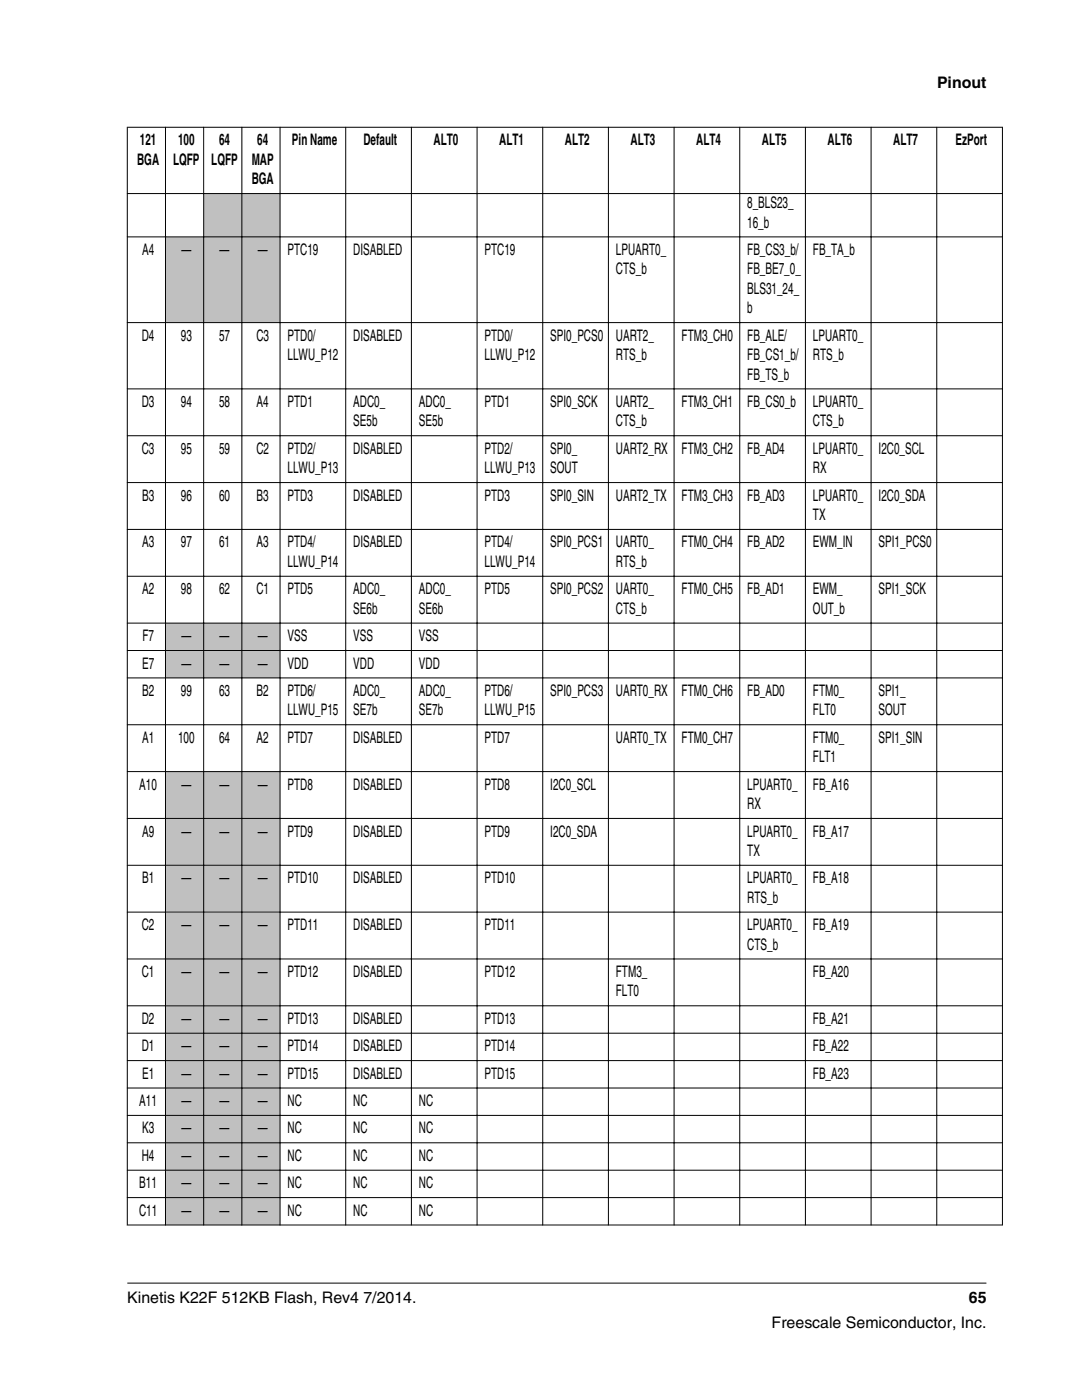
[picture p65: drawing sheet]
<svg xmlns="http://www.w3.org/2000/svg" width="216mm" height="279mm" viewBox="0 0 216 279" stroke-linecap="round" stroke-linejoin="round" font-family="sans-serif">
<defs><g id="words">
<g font-size="3.2">
<text x="187" y="17.5">Pinout</text>
<text x="27.9" y="29">121</text>
<text x="35.5" y="29">100</text>
<text x="43.7" y="29">64</text>
<text x="51.3" y="29">64</text>
<text x="58.3" y="29">Pin Name</text>
<text x="72.5" y="29">Default</text>
<text x="86.5" y="29">ALT0</text>
<text x="99.6" y="29">ALT1</text>
<text x="112.7" y="29">ALT2</text>
<text x="125.8" y="29">ALT3</text>
<text x="138.9" y="29">ALT4</text>
<text x="152" y="29">ALT5</text>
<text x="165.1" y="29">ALT6</text>
<text x="178.2" y="29">ALT7</text>
<text x="190.7" y="29">EzPort</text>
<text x="27.4" y="32.9">BGA</text>
<text x="34.5" y="32.9">LQFP</text>
<text x="42.2" y="32.9">LQFP</text>
<text x="50.2" y="32.9">MAP</text>
<text x="50.2" y="36.8">BGA</text>
<text x="149.1" y="41.5">8_BLS23_</text>
<text x="149.1" y="45.4">16_b</text>
<text x="28.3" y="50.9">A4</text>
<text x="36.2" y="50.9">—</text>
<text x="43.8" y="50.9">—</text>
<text x="51.4" y="50.9">—</text>
<text x="57.4" y="50.9">PTC19</text>
<text x="70.5" y="50.9">DISABLED</text>
<text x="96.7" y="50.9">PTC19</text>
<text x="122.9" y="50.9">LPUART0_</text>
<text x="149.1" y="50.9">FB_CS3_b/</text>
<text x="162.2" y="50.9">FB_TA_b</text>
<text x="122.9" y="54.8">CTS_b</text>
<text x="149.1" y="54.8">FB_BE7_0_</text>
<text x="149.1" y="58.6">BLS31_24_</text>
<text x="149.1" y="62.5">b</text>
<text x="28.3" y="68">D4</text>
<text x="36.1" y="68">93</text>
<text x="43.7" y="68">57</text>
<text x="51.2" y="68">C3</text>
<text x="57.4" y="68">PTD0/</text>
<text x="57.4" y="71.9">LLWU_P12</text>
<text x="70.5" y="68">DISABLED</text>
<text x="96.7" y="68">PTD0/</text>
<text x="96.7" y="71.9">LLWU_P12</text>
<text x="109.8" y="68">SPI0_PCS0</text>
<text x="122.9" y="68">UART2_</text>
<text x="122.9" y="71.9">RTS_b</text>
<text x="136" y="68">FTM3_CH0</text>
<text x="149.1" y="68">FB_ALE/</text>
<text x="149.1" y="71.9">FB_CS1_b/</text>
<text x="162.2" y="68">LPUART0_</text>
<text x="162.2" y="71.9">RTS_b</text>
<text x="149.1" y="75.8">FB_TS_b</text>
<text x="28.3" y="81.2">D3</text>
<text x="36.1" y="81.2">94</text>
<text x="43.7" y="81.2">58</text>
<text x="51.2" y="81.2">A4</text>
<text x="57.4" y="81.2">PTD1</text>
<text x="70.5" y="81.2">ADC0_</text>
<text x="83.6" y="81.2">ADC0_</text>
<text x="96.7" y="81.2">PTD1</text>
<text x="109.8" y="81.2">SPI0_SCK</text>
<text x="122.9" y="81.2">UART2_</text>
<text x="136" y="81.2">FTM3_CH1</text>
<text x="149.1" y="81.2">FB_CS0_b</text>
<text x="162.2" y="81.2">LPUART0_</text>
<text x="70.5" y="85.1">SE5b</text>
<text x="83.6" y="85.1">SE5b</text>
<text x="122.9" y="85.1">CTS_b</text>
<text x="162.2" y="85.1">CTS_b</text>
<text x="28.3" y="90.6">C3</text>
<text x="36.1" y="90.6">95</text>
<text x="43.7" y="90.6">59</text>
<text x="51.2" y="90.6">C2</text>
<text x="57.4" y="90.6">PTD2/</text>
<text x="57.4" y="94.4">LLWU_P13</text>
<text x="70.5" y="90.6">DISABLED</text>
<text x="96.7" y="90.6">PTD2/</text>
<text x="96.7" y="94.4">LLWU_P13</text>
<text x="109.8" y="90.6">SPI0_</text>
<text x="109.8" y="94.4">SOUT</text>
<text x="122.9" y="90.6">UART2_RX</text>
<text x="136" y="90.6">FTM3_CH2</text>
<text x="149.1" y="90.6">FB_AD4</text>
<text x="162.2" y="90.6">LPUART0_</text>
<text x="162.2" y="94.4">RX</text>
<text x="175.3" y="90.6">I2C0_SCL</text>
<text x="28.3" y="99.9">B3</text>
<text x="36.1" y="99.9">96</text>
<text x="43.7" y="99.9">60</text>
<text x="51.2" y="99.9">B3</text>
<text x="57.4" y="99.9">PTD3</text>
<text x="70.5" y="99.9">DISABLED</text>
<text x="96.7" y="99.9">PTD3</text>
<text x="109.8" y="99.9">SPI0_SIN</text>
<text x="122.9" y="99.9">UART2_TX</text>
<text x="136" y="99.9">FTM3_CH3</text>
<text x="149.1" y="99.9">FB_AD3</text>
<text x="162.2" y="99.9">LPUART0_</text>
<text x="175.3" y="99.9">I2C0_SDA</text>
<text x="162.2" y="103.8">TX</text>
<text x="28.3" y="109.3">A3</text>
<text x="36.1" y="109.3">97</text>
<text x="43.7" y="109.3">61</text>
<text x="51.2" y="109.3">A3</text>
<text x="57.4" y="109.3">PTD4/</text>
<text x="57.4" y="113.1">LLWU_P14</text>
<text x="70.5" y="109.3">DISABLED</text>
<text x="96.7" y="109.3">PTD4/</text>
<text x="96.7" y="113.1">LLWU_P14</text>
<text x="109.8" y="109.3">SPI0_PCS1</text>
<text x="122.9" y="109.3">UART0_</text>
<text x="122.9" y="113.1">RTS_b</text>
<text x="136" y="109.3">FTM0_CH4</text>
<text x="149.1" y="109.3">FB_AD2</text>
<text x="162.2" y="109.3">EWM_IN</text>
<text x="175.3" y="109.3">SPI1_PCS0</text>
<text x="28.3" y="118.6">A2</text>
<text x="36.1" y="118.6">98</text>
<text x="43.7" y="118.6">62</text>
<text x="51.2" y="118.6">C1</text>
<text x="57.4" y="118.6">PTD5</text>
<text x="70.5" y="118.6">ADC0_</text>
<text x="83.6" y="118.6">ADC0_</text>
<text x="96.7" y="118.6">PTD5</text>
<text x="109.8" y="118.6">SPI0_PCS2</text>
<text x="122.9" y="118.6">UART0_</text>
<text x="136" y="118.6">FTM0_CH5</text>
<text x="149.1" y="118.6">FB_AD1</text>
<text x="162.2" y="118.6">EWM_</text>
<text x="175.3" y="118.6">SPI1_SCK</text>
<text x="70.5" y="122.5">SE6b</text>
<text x="83.6" y="122.5">SE6b</text>
<text x="122.9" y="122.5">CTS_b</text>
<text x="162.2" y="122.5">OUT_b</text>
<text x="28.4" y="128">F7</text>
<text x="36.2" y="128">—</text>
<text x="43.8" y="128">—</text>
<text x="51.4" y="128">—</text>
<text x="57.4" y="128">VSS</text>
<text x="70.5" y="128">VSS</text>
<text x="83.6" y="128">VSS</text>
<text x="28.3" y="133.4">E7</text>
<text x="36.2" y="133.4">—</text>
<text x="43.8" y="133.4">—</text>
<text x="51.4" y="133.4">—</text>
<text x="57.4" y="133.4">VDD</text>
<text x="70.5" y="133.4">VDD</text>
<text x="83.6" y="133.4">VDD</text>
<text x="28.3" y="138.9">B2</text>
<text x="36.1" y="138.9">99</text>
<text x="43.7" y="138.9">63</text>
<text x="51.2" y="138.9">B2</text>
<text x="57.4" y="138.9">PTD6/</text>
<text x="57.4" y="142.8">LLWU_P15</text>
<text x="70.5" y="138.9">ADC0_</text>
<text x="70.5" y="142.8">SE7b</text>
<text x="83.6" y="138.9">ADC0_</text>
<text x="83.6" y="142.8">SE7b</text>
<text x="96.7" y="138.9">PTD6/</text>
<text x="96.7" y="142.8">LLWU_P15</text>
<text x="109.8" y="138.9">SPI0_PCS3</text>
<text x="122.9" y="138.9">UART0_RX</text>
<text x="136" y="138.9">FTM0_CH6</text>
<text x="149.1" y="138.9">FB_AD0</text>
<text x="162.2" y="138.9">FTM0_</text>
<text x="162.2" y="142.8">FLT0</text>
<text x="175.3" y="138.9">SPI1_</text>
<text x="175.3" y="142.8">SOUT</text>
<text x="28.3" y="148.2">A1</text>
<text x="35.5" y="148.2">100</text>
<text x="43.7" y="148.2">64</text>
<text x="51.2" y="148.2">A2</text>
<text x="57.4" y="148.2">PTD7</text>
<text x="70.5" y="148.2">DISABLED</text>
<text x="96.7" y="148.2">PTD7</text>
<text x="122.9" y="148.2">UART0_TX</text>
<text x="136" y="148.2">FTM0_CH7</text>
<text x="162.2" y="148.2">FTM0_</text>
<text x="175.3" y="148.2">SPI1_SIN</text>
<text x="162.2" y="152.1">FLT1</text>
<text x="27.8" y="157.6">A10</text>
<text x="36.2" y="157.6">—</text>
<text x="43.8" y="157.6">—</text>
<text x="51.4" y="157.6">—</text>
<text x="57.4" y="157.6">PTD8</text>
<text x="70.5" y="157.6">DISABLED</text>
<text x="96.7" y="157.6">PTD8</text>
<text x="109.8" y="157.6">I2C0_SCL</text>
<text x="149.1" y="157.6">LPUART0_</text>
<text x="149.1" y="161.5">RX</text>
<text x="162.2" y="157.6">FB_A16</text>
<text x="28.3" y="166.9">A9</text>
<text x="36.2" y="166.9">—</text>
<text x="43.8" y="166.9">—</text>
<text x="51.4" y="166.9">—</text>
<text x="57.4" y="166.9">PTD9</text>
<text x="70.5" y="166.9">DISABLED</text>
<text x="96.7" y="166.9">PTD9</text>
<text x="109.8" y="166.9">I2C0_SDA</text>
<text x="149.1" y="166.9">LPUART0_</text>
<text x="162.2" y="166.9">FB_A17</text>
<text x="149.1" y="170.8">TX</text>
<text x="28.3" y="176.3">B1</text>
<text x="36.2" y="176.3">—</text>
<text x="43.8" y="176.3">—</text>
<text x="51.4" y="176.3">—</text>
<text x="57.4" y="176.3">PTD10</text>
<text x="70.5" y="176.3">DISABLED</text>
<text x="96.7" y="176.3">PTD10</text>
<text x="149.1" y="176.3">LPUART0_</text>
<text x="162.2" y="176.3">FB_A18</text>
<text x="28.3" y="185.6">C2</text>
<text x="36.2" y="185.6">—</text>
<text x="43.8" y="185.6">—</text>
<text x="51.4" y="185.6">—</text>
<text x="57.4" y="185.6">PTD11</text>
<text x="70.5" y="185.6">DISABLED</text>
<text x="96.7" y="185.6">PTD11</text>
<text x="149.1" y="180.2">RTS_b</text>
<text x="149.1" y="185.6">LPUART0_</text>
<text x="162.2" y="185.6">FB_A19</text>
<text x="149.1" y="189.5">CTS_b</text>
<text x="28.3" y="195">C1</text>
<text x="36.2" y="195">—</text>
<text x="43.8" y="195">—</text>
<text x="51.4" y="195">—</text>
<text x="57.4" y="195">PTD12</text>
<text x="70.5" y="195">DISABLED</text>
<text x="96.7" y="195">PTD12</text>
<text x="122.9" y="195">FTM3_</text>
<text x="162.2" y="195">FB_A20</text>
<text x="122.9" y="198.9">FLT0</text>
<text x="28.3" y="204.3">D2</text>
<text x="28.3" y="209.8">D1</text>
<text x="36.2" y="204.3">—</text>
<text x="36.2" y="209.8">—</text>
<text x="43.8" y="204.3">—</text>
<text x="43.8" y="209.8">—</text>
<text x="51.4" y="204.3">—</text>
<text x="51.4" y="209.8">—</text>
<text x="57.4" y="204.3">PTD13</text>
<text x="57.4" y="209.8">PTD14</text>
<text x="70.5" y="204.3">DISABLED</text>
<text x="70.5" y="209.8">DISABLED</text>
<text x="96.7" y="204.3">PTD13</text>
<text x="96.7" y="209.8">PTD14</text>
<text x="162.2" y="204.3">FB_A21</text>
<text x="162.2" y="209.8">FB_A22</text>
<text x="28.3" y="215.3">E1</text>
<text x="36.2" y="215.3">—</text>
<text x="43.8" y="215.3">—</text>
<text x="51.4" y="215.3">—</text>
<text x="57.4" y="215.3">PTD15</text>
<text x="70.5" y="215.3">DISABLED</text>
<text x="96.7" y="215.3">PTD15</text>
<text x="162.2" y="215.3">FB_A23</text>
<text x="27.8" y="220.7">A11</text>
<text x="36.2" y="220.7">—</text>
<text x="43.8" y="220.7">—</text>
<text x="51.4" y="220.7">—</text>
<text x="57.4" y="220.7">NC</text>
<text x="70.5" y="220.7">NC</text>
<text x="83.6" y="220.7">NC</text>
<text x="28.3" y="226.2">K3</text>
<text x="36.2" y="226.2">—</text>
<text x="43.8" y="226.2">—</text>
<text x="51.4" y="226.2">—</text>
<text x="57.4" y="226.2">NC</text>
<text x="70.5" y="226.2">NC</text>
<text x="83.6" y="226.2">NC</text>
<text x="28.3" y="231.7">H4</text>
<text x="36.2" y="231.7">—</text>
<text x="43.8" y="231.7">—</text>
<text x="51.4" y="231.7">—</text>
<text x="57.4" y="231.7">NC</text>
<text x="70.5" y="231.7">NC</text>
<text x="83.6" y="231.7">NC</text>
<text x="27.8" y="237.1">B11</text>
<text x="36.2" y="237.1">—</text>
<text x="43.8" y="237.1">—</text>
<text x="51.4" y="237.1">—</text>
<text x="57.4" y="237.1">NC</text>
<text x="70.5" y="237.1">NC</text>
<text x="83.6" y="237.1">NC</text>
<text x="27.7" y="242.6">C11</text>
<text x="36.2" y="242.6">—</text>
<text x="43.8" y="242.6">—</text>
<text x="51.4" y="242.6">—</text>
<text x="57.4" y="242.6">NC</text>
<text x="70.5" y="242.6">NC</text>
<text x="83.6" y="242.6">NC</text>
<text x="25.4" y="260">Kinetis K22F 512KB Flash, Rev4 7/2014.</text>
<text x="193.3" y="260">65</text>
<text x="154" y="265">Freescale Semiconductor, Inc.</text>
</g>
</g></defs>
<g fill="#c0c0c0">
<path d="M40.7 38.7h7.5v8.5h-7.5z" fill-rule="evenodd"/>
<path d="M48.3 38.7h7.5v8.5h-7.5z" fill-rule="evenodd"/>
<path d="M33.1 47.4h7.5v16.9h-7.5z" fill-rule="evenodd"/>
<path d="M40.7 47.4h7.5v16.9h-7.5z" fill-rule="evenodd"/>
<path d="M48.3 47.4h7.5v16.9h-7.5z" fill-rule="evenodd"/>
<path d="M33.1 124.4h7.5v5.3h-7.5z" fill-rule="evenodd"/>
<path d="M40.7 124.4h7.5v5.3h-7.5z" fill-rule="evenodd"/>
<path d="M48.3 124.4h7.5v5.3h-7.5z" fill-rule="evenodd"/>
<path d="M33.1 129.9h7.5v5.3h-7.5z" fill-rule="evenodd"/>
<path d="M40.7 129.9h7.5v5.3h-7.5z" fill-rule="evenodd"/>
<path d="M48.3 129.9h7.5v5.3h-7.5z" fill-rule="evenodd"/>
<path d="M33.1 154.1h7.5v9.1h-7.5z" fill-rule="evenodd"/>
<path d="M40.7 154.1h7.5v9.1h-7.5z" fill-rule="evenodd"/>
<path d="M48.3 154.1h7.5v9.1h-7.5z" fill-rule="evenodd"/>
<path d="M33.1 163.4h7.5v9.2h-7.5z" fill-rule="evenodd"/>
<path d="M40.7 163.4h7.5v9.2h-7.5z" fill-rule="evenodd"/>
<path d="M48.3 163.4h7.5v9.2h-7.5z" fill-rule="evenodd"/>
<path d="M33.1 172.8h7.5v9.1h-7.5z" fill-rule="evenodd"/>
<path d="M40.7 172.8h7.5v9.1h-7.5z" fill-rule="evenodd"/>
<path d="M48.3 172.8h7.5v9.1h-7.5z" fill-rule="evenodd"/>
<path d="M33.1 182.1h7.5v9.2h-7.5z" fill-rule="evenodd"/>
<path d="M40.7 182.1h7.5v9.2h-7.5z" fill-rule="evenodd"/>
<path d="M48.3 182.1h7.5v9.2h-7.5z" fill-rule="evenodd"/>
<path d="M33.1 191.5h7.5v9.1h-7.5z" fill-rule="evenodd"/>
<path d="M40.7 191.5h7.5v9.1h-7.5z" fill-rule="evenodd"/>
<path d="M48.3 191.5h7.5v9.1h-7.5z" fill-rule="evenodd"/>
<path d="M33.1 200.8h7.5v5.3h-7.5z" fill-rule="evenodd"/>
<path d="M40.7 200.8h7.5v5.3h-7.5z" fill-rule="evenodd"/>
<path d="M48.3 200.8h7.5v5.3h-7.5z" fill-rule="evenodd"/>
<path d="M33.1 206.3h7.5v5.3h-7.5z" fill-rule="evenodd"/>
<path d="M40.7 206.3h7.5v5.3h-7.5z" fill-rule="evenodd"/>
<path d="M48.3 206.3h7.5v5.3h-7.5z" fill-rule="evenodd"/>
<path d="M33.1 211.8h7.5v5.2h-7.5z" fill-rule="evenodd"/>
<path d="M40.7 211.8h7.5v5.2h-7.5z" fill-rule="evenodd"/>
<path d="M48.3 211.8h7.5v5.2h-7.5z" fill-rule="evenodd"/>
<path d="M33.1 217.2h7.5v5.3h-7.5z" fill-rule="evenodd"/>
<path d="M40.7 217.2h7.5v5.3h-7.5z" fill-rule="evenodd"/>
<path d="M48.3 217.2h7.5v5.3h-7.5z" fill-rule="evenodd"/>
<path d="M33.1 222.7h7.5v5.3h-7.5z" fill-rule="evenodd"/>
<path d="M40.7 222.7h7.5v5.3h-7.5z" fill-rule="evenodd"/>
<path d="M48.3 222.7h7.5v5.3h-7.5z" fill-rule="evenodd"/>
<path d="M33.1 228.2h7.5v5.3h-7.5z" fill-rule="evenodd"/>
<path d="M40.7 228.2h7.5v5.3h-7.5z" fill-rule="evenodd"/>
<path d="M48.3 228.2h7.5v5.3h-7.5z" fill-rule="evenodd"/>
<path d="M33.1 233.6h7.5v5.3h-7.5z" fill-rule="evenodd"/>
<path d="M40.7 233.6h7.5v5.3h-7.5z" fill-rule="evenodd"/>
<path d="M48.3 233.6h7.5v5.3h-7.5z" fill-rule="evenodd"/>
<path d="M33.1 239.1h7.5v5.3h-7.5z" fill-rule="evenodd"/>
<path d="M40.7 239.1h7.5v5.3h-7.5z" fill-rule="evenodd"/>
<path d="M48.3 239.1h7.5v5.3h-7.5z" fill-rule="evenodd"/>
</g>
<g fill="none" stroke="#000" stroke-width=".2">
<path d="M25.3 25.4h174.8M25.3 38.6h174.8M25.4 25.3v219.3M33 25.3v219.3M40.6 25.3v219.3M48.3 25.3v219.3M55.9 25.3v219.3M69 25.3v219.3M82.1 25.3v219.3M95.2 25.3v219.3M108.3 25.3v219.3M121.4 25.3v219.3"/>
<path d="M134.5 25.3v219.3M147.6 25.3v219.3M160.7 25.3v219.3M173.8 25.3v219.3M186.9 25.3v219.3M200 25.3v219.3M25.3 47.3h174.8M25.3 64.4h174.8M25.3 77.6h174.8M25.3 87h174.8M25.3 96.3h174.8M25.3 105.7h174.8"/>
<path d="M25.3 115h174.8M25.3 124.4h174.8M25.3 129.8h174.8M25.3 135.3h174.8M25.3 144.6h174.8M25.3 154h174.8M25.3 163.3h174.8M25.3 172.7h174.8M25.3 182h174.8M25.3 191.4h174.8M25.3 200.7h174.8M25.3 206.2h174.8"/>
<path d="M25.3 211.7h174.8M25.3 217.1h174.8M25.3 222.6h174.8M25.3 228.1h174.8M25.3 233.5h174.8M25.3 239h174.8M25.3 244.5h174.8M25.4 256.1h171.4"/>
</g>
<use href="#words"/>
</svg>
